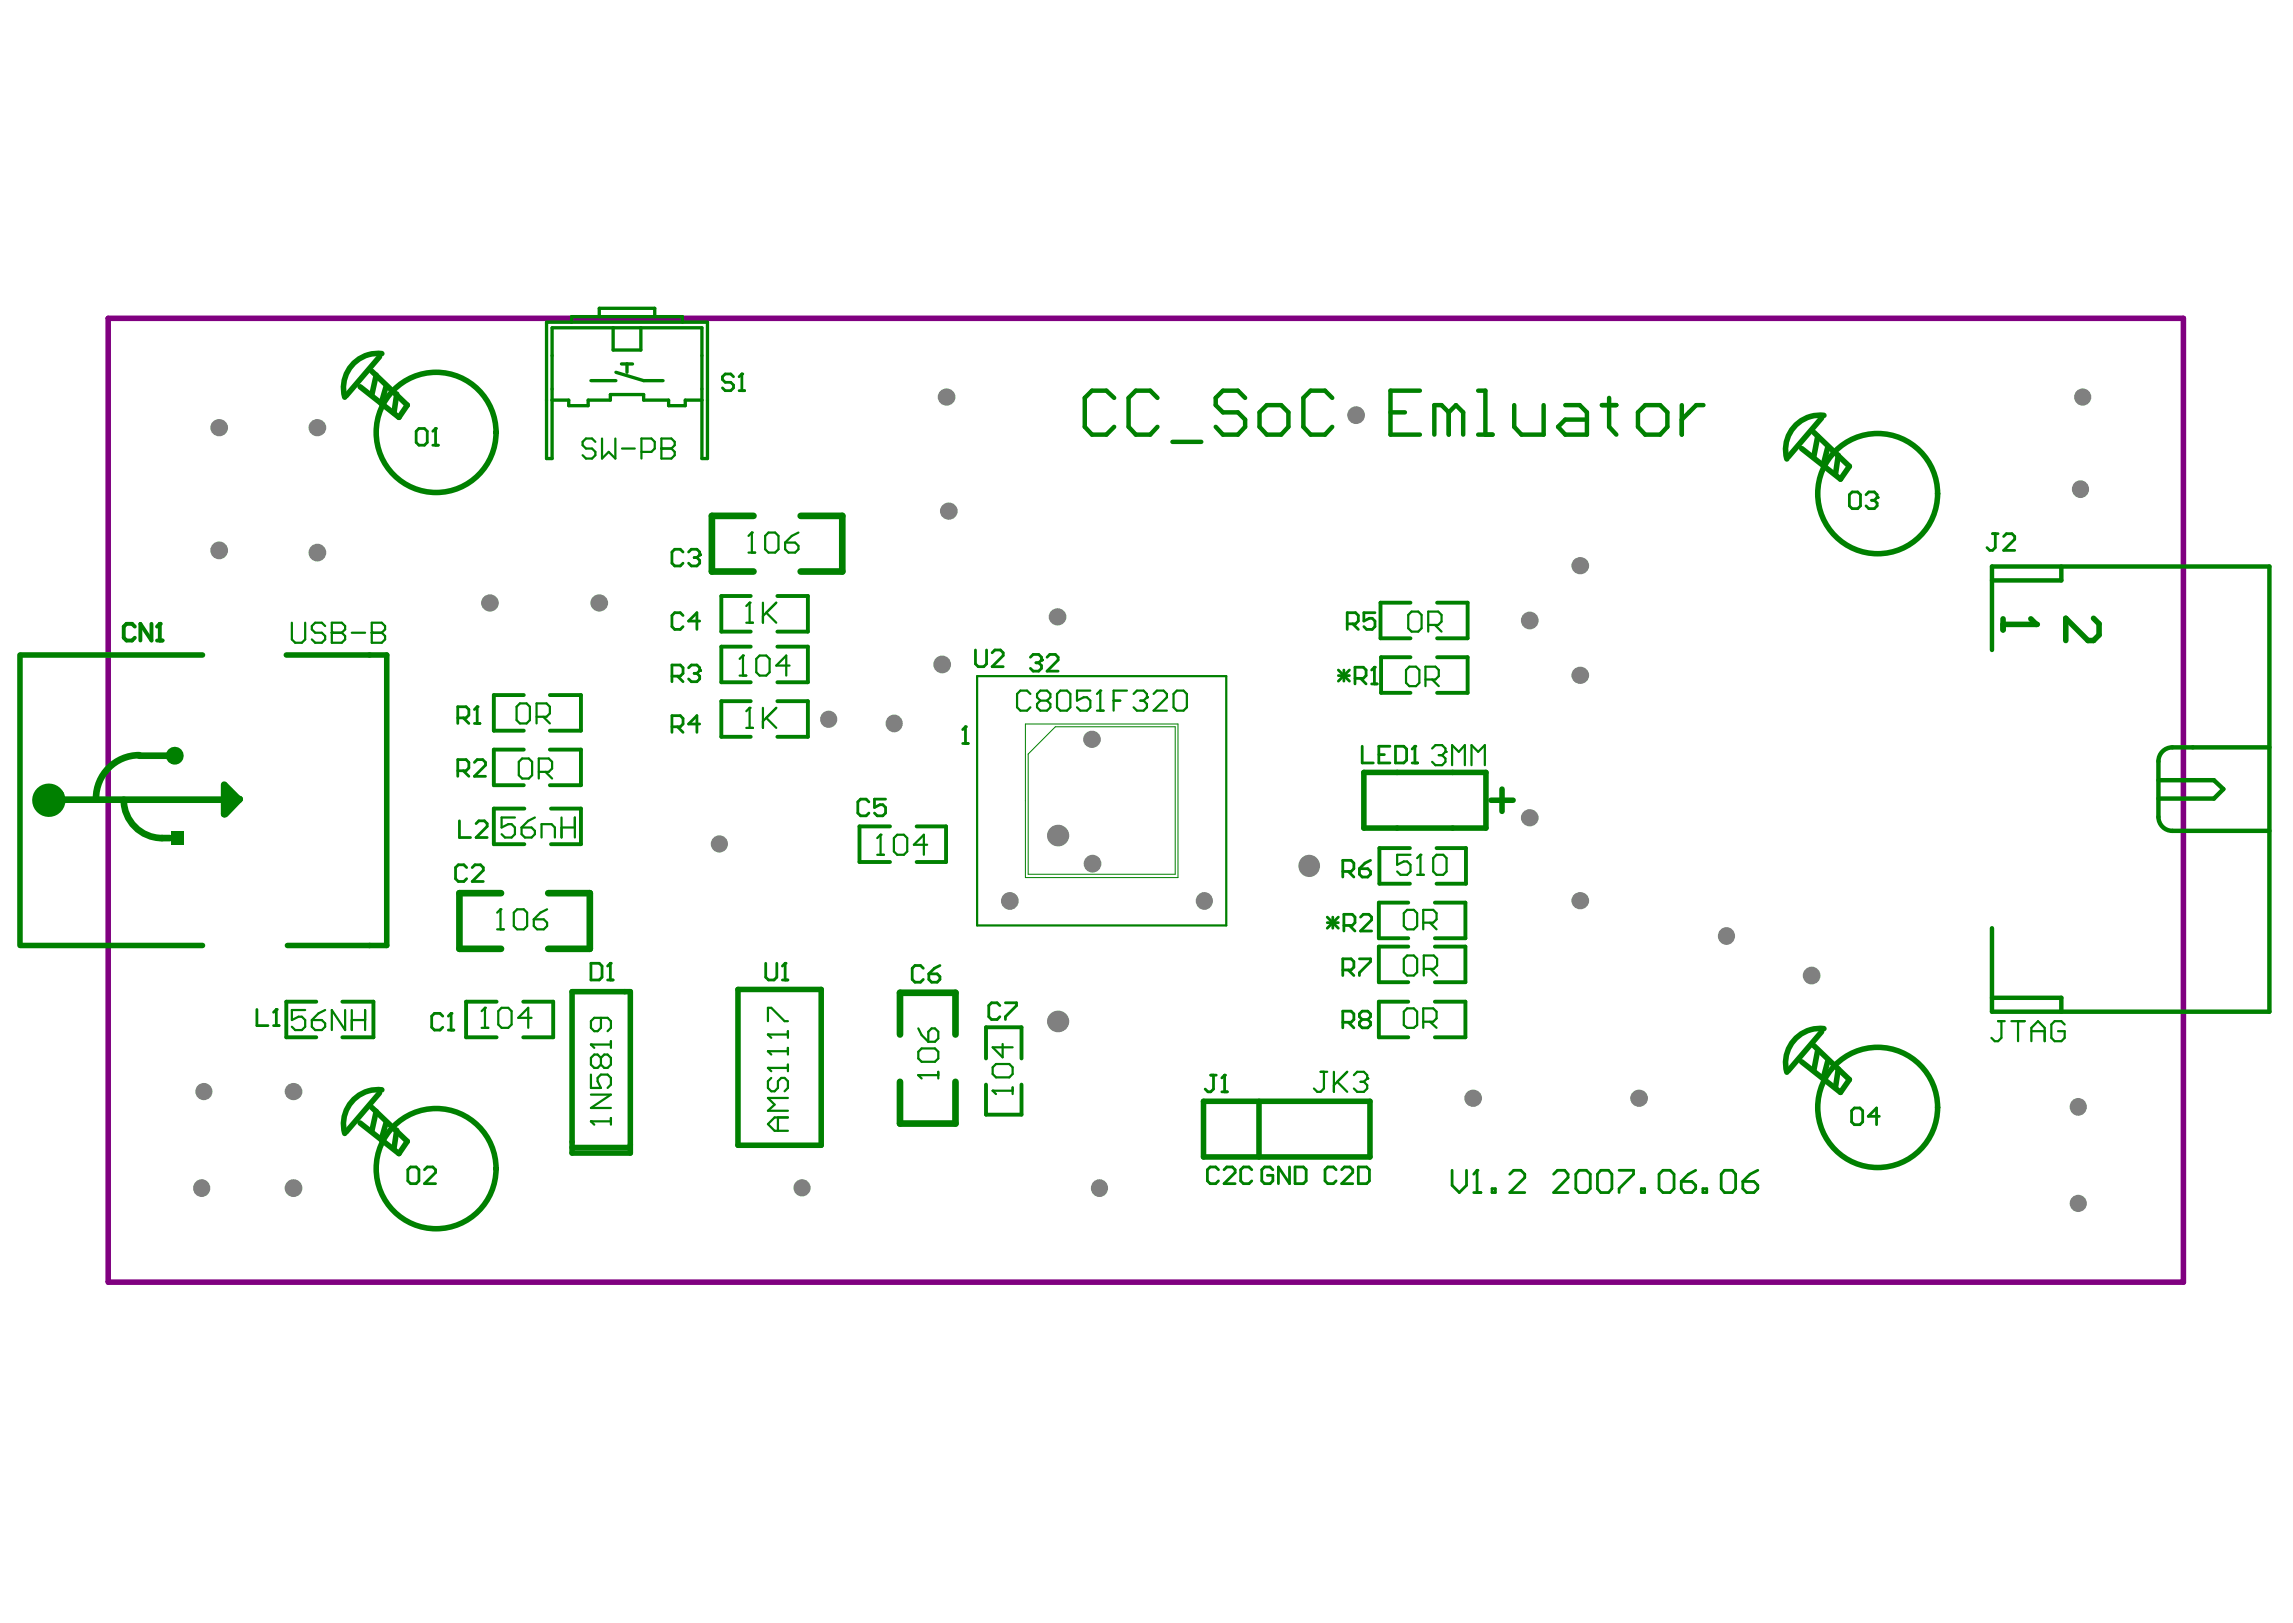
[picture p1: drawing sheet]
<svg xmlns="http://www.w3.org/2000/svg" width="840mm" height="594mm" viewBox="0 0 840 594" stroke-linecap="round" stroke-linejoin="round" font-family="sans-serif">
<g fill="#808080">
<circle cx="399.9" cy="270.6" r="3.2"/>
<circle cx="440.9" cy="329.8" r="3.2"/>
<circle cx="402.5" cy="434.9" r="3.2"/>
<circle cx="293.7" cy="434.8" r="3.2"/>
<circle cx="663.4" cy="357.1" r="3.3"/>
<circle cx="496.5" cy="152" r="3.3"/>
<circle cx="479.3" cy="317" r="4"/>
<circle cx="632.1" cy="342.6" r="3.2"/>
<circle cx="578.7" cy="207" r="3.2"/>
<circle cx="387.3" cy="225.8" r="3.2"/>
<circle cx="400" cy="316.1" r="3.3"/>
<circle cx="387.5" cy="305.8" r="4"/>
<circle cx="387.5" cy="373.9" r="4"/>
<circle cx="578.7" cy="329.7" r="3.2"/>
<circle cx="578.7" cy="247.2" r="3.2"/>
<circle cx="560.2" cy="299.3" r="3.2"/>
<circle cx="560.1" cy="227.1" r="3.3"/>
<circle cx="345" cy="243.2" r="3.3"/>
<circle cx="303.4" cy="263.3" r="3.2"/>
<circle cx="369.8" cy="329.8" r="3.3"/>
<circle cx="219.5" cy="220.7" r="3.2"/>
<circle cx="263.4" cy="308.9" r="3.2"/>
<circle cx="116.2" cy="202.3" r="3.3"/>
<circle cx="80.3" cy="156.5" r="3.2"/>
<circle cx="80.2" cy="201.5" r="3.3"/>
<circle cx="74.7" cy="399.6" r="3.2"/>
<circle cx="73.8" cy="434.9" r="3.2"/>
<circle cx="107.5" cy="399.5" r="3.2"/>
<circle cx="346.7" cy="145.3" r="3.2"/>
<circle cx="762.6" cy="145.3" r="3.2"/>
<circle cx="347.5" cy="187.1" r="3.2"/>
<circle cx="116.3" cy="156.5" r="3.2"/>
<circle cx="107.5" cy="434.9" r="3.3"/>
<circle cx="179.4" cy="220.7" r="3.2"/>
<circle cx="760.9" cy="405.2" r="3.2"/>
<circle cx="761" cy="440.5" r="3.2"/>
<circle cx="539.5" cy="402" r="3.2"/>
<circle cx="600.2" cy="402" r="3.2"/>
<circle cx="761.7" cy="179.1" r="3.2"/>
<circle cx="327.4" cy="264.8" r="3.2"/>
</g>
<path d="M39.6 116.5h759.9v352.8h-759.9z" fill="none" stroke="#800080" stroke-width="2"/>
<path d="M275.9 188.8h-15.2v20.4h15.2M293.2 188.8h15.2v20.4h-15.2M51 276.6h12M82.1 287.2v10.8l2-2v-6.5M82.3 287.4l5.3 5.3h-67.7M85.5 292.5h2.3l-5.3 5.5M59.3 306.8h2.9M183.5 326.9h-15.3v20.4h15.3M200.7 326.9h15.3v20.4h-15.3M329.5 378.7v-15.3h20.4v15.3M329.5 396v15.3h20.4v-15.3" fill="none" stroke="#008000" stroke-width="2.4"/>
<g fill="none" stroke="#008000" stroke-width="1.4">
<path d="M274.9 218.2h-10.8v13h10.8M284.6 218.2h11.2v13h-11.2M274.9 236.7h-10.8v13h10.8M284.6 236.7h11.2v13h-11.2M516.5 220.6h-11v13h11M526.2 220.6h11.2v13h-11.2M191.8 254.4h-11v13.1h11M201.3 254.4h11.4v13.1h-11.4M274.9 256.7h-10.8v13h10.8M284.6 256.7h11.2v13h-11.2M516.5 240.6h-10.8v13h10.8M526.2 240.6h11.2v13h-11.2"/>
<path d="M191.8 274.4h-11v13h11M201.3 274.4h11.4v13h-11.4M192 296h-11.2v13h11.2M201.7 296h11v13h-11M325.9 302.5h-11.2v13h11.2M335.6 302.5h10.8v13h-10.8M516.3 310.4h-11.2v13.1h11.2M526 310.4h10.8v13.1h-10.8M515.7 330.4h-10.8v13h10.8M525.4 330.4h11.2v13h-11.2M515.7 346.5h-10.8v13h10.8M525.4 346.5h11.2v13h-11.2"/>
<path d="M115.8 366.7h-11v13h11M125.4 366.7h11.3v13h-11.3M181.8 366.7h-11.1v13h11.1M191.6 366.7h11v13h-11M515.7 366.7h-10.8v13h10.8M525.4 366.7h11.2v13h-11.2M361 397v11h13v-11M361 387.4v-11.4h13v11.4"/>
</g>
<g fill="none" stroke="#008000" stroke-width="2">
<path d="M136.1 135.9l13 12.4-3 4.5-14.2-11.2M137.8 137.3l-1.7 7.3M139 130.6l-12.2 14.2M141.4 141.4l-1.8 6.3M145.3 144.2l-1 6.9M664.2 158.3l13 12.4-3.3 4.7-14.2-11.2M665.6 159.7l-1.4 7.3M667 153l-12.2 14.2M669.2 163.8l-1.6 6.3M673.1 166.6l-1 7M7.3 239.8v106.3M7.7 239.8h66.5"/>
<path d="M104.8 239.8h36.8v106.3h-36.4M499.4 282.7h44.7v20.4h-44.7zM7.7 346.1h66.5M209.5 363h21.3v59.1h-21.3zM270.2 362.2h30.5v57h-30.5zM667 377.7l-12.2 14.2M664.2 382.7l13 12.5-3.3 4.7-14.2-11.2M665.6 384.4l-1.4 7.3M669.2 388.5l-1.6 6.1M673.1 391.3l-1 6.7M136.1 405.4l13 12.4-3 4.5-14.2-11.2M137.8 406.8l-1.7 7.3"/>
<path d="M139 400.1l-12.2 14.2M141.4 410.9l-1.8 6.3M145.3 413.7l-1 6.7M440.7 403.1h60.9v20.4h-60.9zM461 403.1v20.4M209.5 420h21.3"/>
</g>
<path d="M754.8 207.4v5.1h-25.4M729.4 237.9v-30.5h101.6v162.9h-101.6v-30.5M790.3 278.7v20.3M795.4 273.6h35.6M790.3 285.6h20.4l3.4 3.2-3.4 3.5h-20.4M795.4 304.1h35.6M729.4 365.2h25.4v5.1" fill="none" stroke="#008000" stroke-width="1.6"/>
<path d="M375.5 265h55.8v56.2h-55.8zM386.4 266h43.9v54h-53.8v-44z" fill="none" stroke="#008000" stroke-width=".37"/>
<path d="M357.8 247.5h91.2v91.2h-91.2z" fill="none" stroke="#008000" stroke-width=".81"/>
<path d="M200.1 117.9h58.9v49.9h-2v-47.8h-54.8v47.8h-2.1zM209.3 117.9v-2h40.6v2M219.4 115.9v-3h20.3v3M224.5 120v8.1h10.2v-8.1M216.4 139.3h9.1M225.5 136.3l10.2 3h7.1M227.6 133.2h4M229.6 133.2v3.1M202.2 146.5h6.1v2h7.1v-2h8.1v-2.1h12.2v2.1h9.1v2h6.1v-2h6.1" fill="none" stroke="#008000" stroke-width="1.2"/>
<g fill="#008000">
<path d="M14 290.5h7.5v5.5h-7.5z" fill-rule="evenodd"/>
<path d="M62.6 304.1h4.4v5.1h-4.4z" fill-rule="evenodd"/>
<path d="M63.4 275.8h1.6v1.6h-1.6z" fill-rule="evenodd"/>
</g>
<path d="M318.2 293.5l-1-1h-2.1l-1 1v4.1l1 1h2.1l1-1M324.3 292.5h-4.1v3.1l2-1.1h1l1.1 1.1v2l-1.1 1h-2l-1-1" fill="none" stroke="#008000" stroke-width="1"/>
<path d="M275.3 194.9v7.4M274.1 202.3h2.4" fill="none" stroke="#008000" stroke-width=".81"/>
<circle cx="275.3" cy="194.9" r=".41" fill="#008000"/>
<path d="M275.3 194.9l-1.2 1.3M281.4 194.9h2.4l1.3 1.3v4.9l-1.3 1.2h-2.4l-1.2-1.2v-4.9zM287.5 198.6h3.6l1.3 1.2v1.3l-1.3 1.2h-2.4l-1.2-1.2zM292.4 194.9l-2.5 1.3-2.4 2.4M111.7 369.7h-4.8v3.7l2.4-1.2h1.2l1.2 1.2v2.4l-1.2 1.2h-2.4l-1.2-1.2M114.2 373.4h3.6l1.3 1.2v1.2l-1.3 1.2h-2.4l-1.2-1.2zM119.1 369.7l-2.5 1.2-2.4 2.5M126.4 369.7v7.3l-4.9-7.3v7.3M128.8 373.4h4.9M128.8 369.7v7.3M133.7 369.7v7.3" fill="none" stroke="#008000" stroke-width=".81"/>
<path d="M729.6 195.3h2M730.6 195.3v5.1l-1 1.1h-1l-1-1.1M733.7 196.4l1-1.1h2l1 1.1v1l-4 4.1h4M94.1 369.5v5.9h4M100.2 375.4h2M101.2 369.5v5.9" fill="none" stroke="#008000" stroke-width="1"/>
<circle cx="101.2" cy="369.5" r=".51" fill="#008000"/>
<path d="M101.2 369.5l-1 1M162.1 372l-1-1.1h-2l-1 1.1v4l1 1h2l1-1M164.2 377h2M165.2 370.9v6.1M150.3 427.2h2.1l1 1v4l-1 1.1h-2.1l-1-1.1v-4zM155.4 428.2l1-1h2.1l1 1v1l-4.1 4.1h4.1" fill="none" stroke="#008000" stroke-width="1"/>
<circle cx="165.2" cy="370.9" r=".51" fill="#008000"/>
<path d="M165.2 370.9l-1 1.1" fill="none" stroke="#008000" stroke-width="1"/>
<path d="M176.4 376.2h2.4M177.6 368.9v7.3" fill="none" stroke="#008000" stroke-width=".81"/>
<circle cx="177.6" cy="368.9" r=".41" fill="#008000"/>
<path d="M177.6 368.9l-1.2 1.2M183.7 368.9h2.4l1.2 1.2v4.9l-1.2 1.2h-2.4l-1.3-1.2v-4.9zM194.6 372.6h-4.8l3.6-3.7v7.3" fill="none" stroke="#008000" stroke-width=".81"/>
<path d="M49.4 229.4l-1-1.1h-2.1l-1 1.1v4l1 1.1h2.1l1-1.1M55.5 228.3v6.2l-4.1-6.2v6.2M57.5 234.5h2M58.5 228.3v6.2" fill="none" stroke="#008000" stroke-width="1.4"/>
<circle cx="58.5" cy="228.3" r=".71" fill="#008000"/>
<path d="M58.5 228.3l-1 1.1" fill="none" stroke="#008000" stroke-width="1.4"/>
<path d="M174.7 258.7v6.1M167.6 262.8h3.1l1-1v-2.1l-1-1h-3.1v6.1M169.6 262.8l2.1 2M173.7 264.8h2M168.2 300.5v6.1h4.1M170.9 317.6l-1-1.1h-2.1l-1 1.1v4l1 1.1h2.1l1-1.1M172.9 317.6l1-1.1h2l1.1 1.1v1l-4.1 4.1h4.1M174.3 301.5l1-1h2.1l1 1v1l-4.1 4.1h4.1" fill="none" stroke="#008000" stroke-width="1"/>
<circle cx="174.7" cy="258.7" r=".51" fill="#008000"/>
<path d="M174.7 258.7l-1 1" fill="none" stroke="#008000" stroke-width="1"/>
<path d="M106.9 227.9v6.1l1.2 1.3h2.4l1.2-1.3v-6.1M119.1 229.2l-1.3-1.3h-2.4l-1.2 1.3v1.2l1.2 1.2h2.4l1.3 1.2v1.2l-1.3 1.3h-2.4l-1.2-1.3M121.5 227.9v7.4h3.7l1.2-1.3v-1.2l-1.2-1.2h-3.7" fill="none" stroke="#008000" stroke-width=".81"/>
<circle cx="121.5" cy="231.6" r=".41" fill="#008000"/>
<path d="M121.5 227.9h3.7l1.2 1.3v1.2l-1.2 1.2h-3.7M128.8 231.6h4.9M136.1 227.9v7.4h3.7l1.2-1.3v-1.2l-1.2-1.2h-3.7" fill="none" stroke="#008000" stroke-width=".81"/>
<circle cx="136.1" cy="231.6" r=".41" fill="#008000"/>
<path d="M136.1 227.9h3.7l1.2 1.3v1.2l-1.2 1.2h-3.7M183.3 332.8v7.4M182 340.2h2.5" fill="none" stroke="#008000" stroke-width=".81"/>
<path d="M173.7 279.1l1-1.1h2.1l1 1.1v1l-4.1 4.1h4.1M167.6 282.1h3.1l1-1v-2l-1-1.1h-3.1v6.2M169.6 282.1l2.1 2.1" fill="none" stroke="#008000" stroke-width="1"/>
<circle cx="183.3" cy="332.8" r=".41" fill="#008000"/>
<g fill="none" stroke="#008000" stroke-width=".81">
<path d="M191.2 277.6h2.4l1.2 1.3v4.9l-1.2 1.2h-2.4l-1.2-1.2v-4.9zM188.5 299.2h-4.8v3.7l2.4-1.2h1.2l1.2 1.2v2.4l-1.2 1.3h-2.4l-1.2-1.3M195.9 299.2l-2.5 1.3-2.4 2.4M197.3 282.5h3.6l1.3-1.2v-2.4l-1.3-1.3h-3.6v7.4M199.7 282.5l2.5 2.5M205.6 299.2v7.4M210.5 299.2v7.4M191 302.9h3.6l1.3 1.2v1.2l-1.3 1.3h-2.4l-1.2-1.3zM198.3 306.6v-4.9h3.7l1.2 1.2v3.7M205.6 302.9h4.9M183.3 332.8l-1.3 1.3M189.4 332.8h2.4l1.2 1.3v4.9l-1.2 1.2h-2.4l-1.3-1.2v-4.9z"/>
<path d="M195.5 336.5h3.6l1.2 1.2v1.3l-1.2 1.2h-2.4l-1.2-1.2zM200.3 332.8l-2.4 1.3-2.4 2.4M216.4 410.5h7.3M223.7 409.2v2.5"/>
</g>
<circle cx="216.4" cy="410.5" r=".41" fill="#008000"/>
<path d="M216.4 393.3v4.9h3.6l-1.2-2.4v-1.2l1.2-1.3h2.5l1.2 1.3v2.4l-1.2 1.2M216.4 382.3h7.3M220 387.2l-1.2-1.2h-1.2l-1.2 1.2v2.5l1.2 1.2h1.2l1.2-1.2M220 387.2l1.3-1.2h1.2l1.2 1.2v2.5l-1.2 1.2h-1.2l-1.3-1.2M220 387.2v2.5M223.7 381.1v2.5M216.4 410.5l1.2 1.2M216.4 400.7h7.3l-7.3 4.9h7.3" fill="none" stroke="#008000" stroke-width=".81"/>
<circle cx="216.4" cy="382.3" r=".41" fill="#008000"/>
<path d="M220 372.6v3.6l-1.2 1.3h-1.2l-1.2-1.3v-2.4l1.2-1.2h4.9l1.2 1.2v2.4l-1.2 1.3M216.4 382.3l1.2 1.3M281.2 390.9h7.3M282.4 394.6l-1.2 1.2v2.4l1.2 1.3h1.2l1.2-1.3v-2.4l1.3-1.2h1.2l1.2 1.2v2.4l-1.2 1.3M288.5 389.7v2.4M284.8 409v4.9M288.5 409h-4.9l-2.4 2.5 2.4 2.4h4.9M288.5 401.9h-7.3l2.4 2.4-2.4 2.3h7.3" fill="none" stroke="#008000" stroke-width=".81"/>
<circle cx="281.2" cy="390.9" r=".41" fill="#008000"/>
<path d="M281.2 390.9l1.2 1.2M281.2 384.8h7.3M288.5 383.6v2.4" fill="none" stroke="#008000" stroke-width=".81"/>
<circle cx="281.2" cy="384.8" r=".41" fill="#008000"/>
<path d="M281.2 378.7h7.3M288.5 377.5v2.4M281.2 384.8l1.2 1.2" fill="none" stroke="#008000" stroke-width=".81"/>
<circle cx="281.2" cy="378.7" r=".41" fill="#008000"/>
<path d="M281.2 378.7l1.2 1.2M281.2 373.8v-4.9h1.2l4.9 4.9h1.2" fill="none" stroke="#008000" stroke-width=".81"/>
<path d="M216.4 352.6h3l1 1v4.1l-1 1h-3zM222.5 358.7h2M223.5 352.6v6.1" fill="none" stroke="#008000" stroke-width="1"/>
<circle cx="223.5" cy="352.6" r=".51" fill="#008000"/>
<path d="M223.5 352.6l-1 1M280.4 352.6v5.1l1 1h2l1-1v-5.1M286.5 358.7h2M287.5 352.6v6.1" fill="none" stroke="#008000" stroke-width="1"/>
<circle cx="287.5" cy="352.6" r=".51" fill="#008000"/>
<path d="M246 247.5h3.1l1-1v-2.1l-1-1h-3.1v6.1M248.1 247.5l2 2M252.1 244.4l1.1-1h2l1 1v1.1M246 266h3.1l1-1v-2l-1-1h-3.1v6.1M248.1 266l2 2.1M256.2 265h-4.1l3.1-3v6.1M287.5 352.6l-1 1" fill="none" stroke="#008000" stroke-width="1"/>
<path d="M190.4 257.5h2.4l1.2 1.2v4.9l-1.2 1.2h-2.4l-1.2-1.2v-4.9zM196.5 262.4h3.6l1.2-1.3v-2.4l-1.2-1.2h-3.6v7.3M198.9 262.4l2.4 2.4" fill="none" stroke="#008000" stroke-width=".81"/>
<circle cx="256.2" cy="245.5" r=".51" fill="#008000"/>
<path d="M250.1 202.1l-1-1h-2l-1.1 1v4l1.1 1.1h2l1-1.1M252.1 202.1l1.1-1h2l1 1v1M254.2 246.5h1M255.2 246.5l1 1v1l-1 1h-2l-1.1-1M256.2 245.5l-1 1" fill="none" stroke="#008000" stroke-width="1"/>
<circle cx="256.2" cy="203.1" r=".51" fill="#008000"/>
<path d="M254.2 204.1h1M255.2 204.1l1 1v1l-1 1.1h-2l-1.1-1.1M256.2 203.1l-1 1M250.1 225.3l-1-1h-2l-1.1 1v4.1l1.1 1h2l1-1M256.2 227.3h-4.1l3.1-3v6.1" fill="none" stroke="#008000" stroke-width="1"/>
<path d="M274.5 259.1v7.3M273.3 266.4h2.4" fill="none" stroke="#008000" stroke-width=".81"/>
<circle cx="274.5" cy="259.1" r=".41" fill="#008000"/>
<path d="M272 240v7.3M270.8 247.3h2.5M274.5 259.1l-1.2 1.2M279.4 259.1v7.3M284.2 259.1l-4.8 4.9M280.6 262.8l3.6 3.6" fill="none" stroke="#008000" stroke-width=".81"/>
<circle cx="272" cy="240" r=".41" fill="#008000"/>
<path d="M272 240l-1.2 1.2M273.3 227.9h2.4M274.5 220.6v7.3M278.1 240h2.5l1.2 1.2v4.9l-1.2 1.2h-2.5l-1.2-1.2v-4.9zM289.1 243.6h-4.9l3.7-3.6v7.3" fill="none" stroke="#008000" stroke-width=".81"/>
<circle cx="274.5" cy="220.6" r=".41" fill="#008000"/>
<path d="M274.5 220.6l-1.2 1.2M279.4 220.6v7.3M280.6 224.3l3.6 3.6M284.2 220.6l-4.8 4.9M731.6 373.8h2.5M732.8 373.8v6.1l-1.2 1.2h-1.2l-1.2-1.2M736.5 373.8h4.9M738.9 373.8v7.3M743.8 377.5h4.9M756 375l-1.2-1.2h-2.5l-1.2 1.2v4.9l1.2 1.2h2.5l1.2-1.2v-2.4h-2.4M743.8 381.1v-4.9l2.5-2.4 2.4 2.4v4.9" fill="none" stroke="#008000" stroke-width=".81"/>
<path d="M679 405.6h2l1 1v4.1l-1 1h-2l-1-1v-4.1zM688.1 408.6h-4l3-3v6.1" fill="none" stroke="#008000" stroke-width="1"/>
<path d="M733.5 226.5v4.1M733.5 228.5h12.1" fill="none" stroke="#008000" stroke-width="2"/>
<circle cx="745.6" cy="228.5" r="1.02" fill="#008000"/>
<path d="M743.6 226.5l2 2M766.6 226.3l2 2v4.1l-2 2.1h-2.1l-8.1-8.2v8.2" fill="none" stroke="#008000" stroke-width="2"/>
<path d="M363.5 399.2h7.3M370.8 398v2.5" fill="none" stroke="#008000" stroke-width=".81"/>
<circle cx="363.5" cy="399.2" r=".41" fill="#008000"/>
<path d="M336.2 393.5h7.4M343.6 392.3v2.5M363.5 399.2l1.2 1.3M364.7 389.5h4.9l1.2 1.2v2.4l-1.2 1.3h-4.9l-1.2-1.3v-2.4zM367.1 382.1v4.9l-3.6-3.6h7.3" fill="none" stroke="#008000" stroke-width=".81"/>
<path d="M338.1 354.4l-1-1h-2.1l-1 1v4.1l1 1h2.1l1-1M340.1 356.5h3.1l1 1v1l-1 1h-2.1l-1-1zM344.2 353.4l-2.1 1-2 2.1" fill="none" stroke="#008000" stroke-width="1"/>
<circle cx="336.2" cy="393.5" r=".41" fill="#008000"/>
<path d="M336.2 376.4l1.3 2.5 2.4 2.4M341.1 376.4h1.2l1.3 1.3v2.4l-1.3 1.2h-2.4v-3.6zM336.2 393.5l1.3 1.3M337.5 383.8h4.8l1.3 1.2v2.4l-1.3 1.3h-4.8l-1.3-1.3v-2.4z" fill="none" stroke="#008000" stroke-width=".81"/>
<g fill="none" stroke="#008000" stroke-width="1">
<path d="M366.1 368.1l-1-1h-2l-1 1v4.1l1 1h2l1-1M368.1 367.1h4.1v1l-4.1 4.1v1M443.3 393.5h2.1M444.3 393.5v5.1l-1 1.1h-1l-1-1.1M447.4 399.7h2M448.4 393.5v6.2M446.2 428.2l-1.1-1h-2l-1 1v4l1 1.1h2l1.1-1.1M448.2 428.2l1-1h2l1.1 1v1l-4.1 4.1h4.1M458.4 428.2l-1.1-1h-2l-1 1v4l1 1.1h2l1.1-1.1M466.1 428.2l-1-1h-2.1l-1 1v4l1 1.1h2.1l1-1.1v-2h-2.1M472.2 427.2v6.1l-4.1-6.1v6.1M474.2 427.2h3.1l1 1v4l-1 1.1h-3.1z"/>
<path d="M489.2 428.2l-1-1h-2l-1 1v4l1 1.1h2l1-1.1M491.3 428.2l1-1h2l1 1v1l-4 4.1h4M497.4 427.2h3l1 1v4l-1 1.1h-3z"/>
</g>
<circle cx="448.4" cy="393.5" r=".51" fill="#008000"/>
<path d="M448.4 393.5l-1 1.1" fill="none" stroke="#008000" stroke-width="1"/>
<path d="M483.5 392.3h2.5M484.8 392.3v6.1l-1.3 1.3h-1.2l-1.2-1.3M488.4 392.3v7.4M489.6 396l3.7 3.7M493.3 392.3l-4.9 4.9M495.7 393.5l1.3-1.2h2.4l1.2 1.2v1.3" fill="none" stroke="#008000" stroke-width=".81"/>
<circle cx="500.6" cy="394.8" r=".41" fill="#008000"/>
<path d="M321.2 312.9h2.5M322.4 305.5v7.4M498.2 396h1.2M499.4 396l1.2 1.2v1.2l-1.2 1.3h-2.4l-1.3-1.3M500.6 394.8l-1.2 1.2" fill="none" stroke="#008000" stroke-width=".81"/>
<path d="M491.7 355h3l1-1v-2l-1-1h-3v6.1M493.7 355l2 2.1M497.8 351h4v1l-4 4.1v1M491.7 374.2h3l1-1v-2.1l-1-1h-3v6.1M493.7 374.2l2 2M498.8 373.2l-1-1v-1.1l1-1h2l1 1v1.1l-1 1M498.8 373.2l-1 1v1l1 1h2l1-1v-1l-1-1M498.8 373.2h2" fill="none" stroke="#008000" stroke-width="1"/>
<circle cx="322.4" cy="305.5" r=".41" fill="#008000"/>
<path d="M322.4 305.5l-1.2 1.3M328.5 305.5h2.5l1.2 1.3v4.9l-1.2 1.2h-2.5l-1.2-1.2v-4.9zM339.5 309.2h-4.9l3.7-3.7v7.4" fill="none" stroke="#008000" stroke-width=".81"/>
<path d="M352.5 272.1h2M353.5 266v6.1" fill="none" stroke="#008000" stroke-width="1"/>
<circle cx="353.5" cy="266" r=".51" fill="#008000"/>
<path d="M357.2 237.9v5.1l1 1h2l1-1v-5.1M363.3 238.9l1-1h2l1 1v1.1l-4 4h4M377.3 240.6l1-1.1h2l1.1 1.1v1M353.5 266l-1 1" fill="none" stroke="#008000" stroke-width="1"/>
<circle cx="381.4" cy="241.6" r=".51" fill="#008000"/>
<g fill="none" stroke="#008000" stroke-width="1">
<path d="M379.3 242.6h1M380.3 242.6l1.1 1v1l-1.1 1.1h-2l-1-1.1M381.4 241.6l-1.1 1M383.4 240.6l1-1.1h2l1 1.1v1l-4 4.1h4M498.8 273.2v6.1h4.1M504.9 276.2h2M508.9 273.2h-4v6.1h4M511 273.2h3l1 1v4.1l-1 1h-3zM517.1 279.3h2M518.1 273.2v6.1M491.7 319h3l1-1v-2.1l-1-1h-3v6.1M493.7 319l2 2"/>
<path d="M497.8 318h3l1 1v1l-1 1h-2l-1-1zM501.8 314.9l-2 1-2 2.1M486 335.7l4.1 4.1M486 337.7h4.1M488 335.7v4.1M490.1 335.7l-4.1 4.1M492.1 338.7h3l1-1v-2l-1-1h-3v6.1M494.1 338.7l2 2.1M498.2 335.7l1-1h2l1 1v1l-4 4.1h4"/>
</g>
<circle cx="518.1" cy="273.2" r=".51" fill="#008000"/>
<path d="M518.1 273.2l-1 1" fill="none" stroke="#008000" stroke-width="1"/>
<path d="M377.3 254l-1.2-1.2h-2.5l-1.2 1.2v4.9l1.2 1.2h2.5l1.2-1.2M380.9 256.5l-1.2-1.3v-1.2l1.2-1.2h2.5l1.2 1.2v1.2l-1.2 1.3M380.9 256.5l-1.2 1.2v1.2l1.2 1.2h2.5l1.2-1.2v-1.2l-1.2-1.2M380.9 256.5h2.5M388.3 252.8h2.4l1.2 1.2v4.9l-1.2 1.2h-2.4l-1.3-1.2v-4.9zM399.2 252.8h-4.8v3.7l2.4-1.3h1.2l1.2 1.3v2.4l-1.2 1.2h-2.4l-1.2-1.2M402.9 252.8v7.3M401.7 260.1h2.4" fill="none" stroke="#008000" stroke-width=".81"/>
<circle cx="402.9" cy="252.8" r=".41" fill="#008000"/>
<path d="M402.9 252.8l-1.2 1.2M407.8 256.5h2.4M412.6 252.8h-4.8v7.3M415.1 254l1.2-1.2h2.4l1.3 1.2v1.2" fill="none" stroke="#008000" stroke-width=".81"/>
<circle cx="420" cy="255.2" r=".41" fill="#008000"/>
<path d="M417.5 256.5h1.2M418.7 256.5l1.3 1.2v1.2l-1.3 1.2h-2.4l-1.2-1.2M420 255.2l-1.3 1.3M422.4 254l1.2-1.2h2.5l1.2 1.2v1.2l-4.9 4.9h4.9M430.9 252.8h2.5l1.2 1.2v4.9l-1.2 1.2h-2.5l-1.2-1.2v-4.9z" fill="none" stroke="#008000" stroke-width=".81"/>
<path d="M493.3 228.3h3l1.1-1v-2l-1.1-1h-3v6.1M495.3 228.3l2.1 2.1M503.5 224.3h-4.1v3l2-1h1l1.1 1v2.1l-1.1 1h-2l-1-1M490.1 245.3l4 4M490.1 247.3h4M492.1 245.3v4M494.1 245.3l-4 4M496.1 248.3h3.1l1-1v-2l-1-1.1h-3.1v6.1M498.2 248.3l2 2M502.2 250.3h2.1M503.3 244.2v6.1" fill="none" stroke="#008000" stroke-width="1"/>
<circle cx="503.3" cy="244.2" r=".51" fill="#008000"/>
<path d="M503.3 244.2l-1.1 1.1M531.7 428.4v5.5l2.6 2.6 2.7-2.6v-5.5M539.6 436.5h2.7M540.8 428.4v8.1" fill="none" stroke="#008000" stroke-width="1"/>
<path d="M515.2 333h2.5l1.2 1.3v4.7l-1.2 1.2h-2.5l-1.2-1.2v-4.7zM521.1 337.7h3.7l1.2-1.2v-2.2l-1.2-1.3h-3.7v7.2M523.6 337.7l2.4 2.5M515.2 349.7h2.5l1.2 1.3v4.9l-1.2 1.2h-2.5l-1.2-1.2v-4.9zM521.3 354.6h3.7l1.2-1.2v-2.4l-1.2-1.3h-3.7v7.4M523.8 354.6l2.4 2.5M515.2 369.1h2.5l1.2 1.2v4.9l-1.2 1h-2.5l-1.2-1v-4.9zM521.1 374h3.7l1.2-1.2v-2.5l-1.2-1.2h-3.7v7.1M523.6 374l2.4 2.2" fill="none" stroke="#008000" stroke-width=".81"/>
<circle cx="540.8" cy="428.4" r=".51" fill="#008000"/>
<g fill="none" stroke="#008000" stroke-width="1">
<path d="M540.8 428.4l-1.2 1.4M546.3 435.1h1.2v1.4h-1.2zM552.8 429.8l1.5-1.4h2.6l1.4 1.4v1.2l-5.5 5.5h5.5M568.9 429.8l1.4-1.4h2.6l1.3 1.4v1.2l-5.3 5.5h5.3M578.2 428.4h2.7l1.4 1.4v5.3l-1.4 1.4h-2.7l-1.2-1.4v-5.3zM586.2 428.4h2.8l1.2 1.4v5.3l-1.2 1.4h-2.8l-1.3-1.4v-5.3zM592.9 428.4h5.2v1.4l-5.2 5.3v1.4M601 435.1h1.2v1.4h-1.2zM608.9 428.4h2.6l1.5 1.4v5.3l-1.5 1.4h-2.6l-1.4-1.4v-5.3zM615.6 432.4h3.9l1.4 1.5v1.2l-1.4 1.4h-2.7l-1.2-1.4zM620.9 428.4l-2.6 1.4-2.7 2.6M623.5 435.1h1.5v1.4h-1.5z"/>
<path d="M631.5 428.4h2.8l1.2 1.4v5.3l-1.2 1.4h-2.8l-1.3-1.4v-5.3zM638.2 432.4h4l1.4 1.5v1.2l-1.4 1.4h-2.6l-1.4-1.4zM643.6 428.4l-2.8 1.4-2.6 2.6"/>
</g>
<path d="M516.5 312.9h-4.9v3.6l2.4-1.2h1.2l1.3 1.2v2.5l-1.3 1.2h-2.4l-1.2-1.2M520.1 312.9v7.3M518.9 320.2h2.4" fill="none" stroke="#008000" stroke-width=".81"/>
<circle cx="520.1" cy="312.9" r=".41" fill="#008000"/>
<path d="M516.9 223.9h2.4l1.2 1.2v4.9l-1.2 1.2h-2.4l-1.2-1.2v-4.9zM523 228.8h3.6l1.2-1.3v-2.4l-1.2-1.2h-3.6v7.3M525.4 228.8l2.4 2.4M516.1 244h2.4l1.2 1.3v4.6l-1.2 1.3h-2.4l-1.3-1.3v-4.6zM521.9 248.7h3.7l1.2-1.2v-2.2l-1.2-1.3h-3.7v7.2M524.4 248.7l2.4 2.5M524.4 274l1.2-1.2h2.4l1.3 1.2v1.2M520.1 312.9l-1.2 1.2M526 312.9h2.5l1.2 1.2v4.9l-1.2 1.2h-2.5l-1.2-1.2v-4.9z" fill="none" stroke="#008000" stroke-width=".81"/>
<path d="M545.9 292.9h8.1M550 288.8v8.2" fill="none" stroke="#008000" stroke-width="2"/>
<circle cx="529.3" cy="275.2" r=".41" fill="#008000"/>
<path d="M526.8 276.4h1.2M528 276.4l1.3 1.2v1.3l-1.3 1.2h-2.4l-1.2-1.2M529.3 275.2l-1.3 1.2M531.7 280.1v-7.3l2.4 2.4 2.3-2.4v7.3M538.8 280.1v-7.3l2.4 2.4 2.5-2.4v7.3" fill="none" stroke="#008000" stroke-width=".81"/>
<g fill="none" stroke="#008000" stroke-width="1.6">
<path d="M408 145.6l-2.9-2.6h-5.3l-2.6 2.6v10.6l2.6 2.9h5.3l2.9-2.9M423.8 145.6l-2.6-2.6h-5.3l-2.6 2.6v10.6l2.6 2.9h5.3l2.6-2.9M455.9 145.6l-2.6-2.6h-5.5l-2.7 2.6v2.7l2.7 2.6h5.5l2.6 2.7v2.6l-2.6 2.9h-5.5l-2.7-2.9M463.8 148.3h5.3l2.7 2.6v5.3l-2.7 2.9h-5.3l-2.6-2.9v-5.3zM487.8 145.6l-2.6-2.6h-5.3l-2.6 2.6v10.6l2.6 2.9h5.3l2.6-2.9M509.1 150.9h5.3M519.9 143h-10.8v16.1h10.8M530.5 150.9l-2.7-2.6h-2.6v10.8M530.5 150.9v8.2M530.5 150.9l2.6-2.6 2.7 2.6v8.2M541.2 143h2.7v16.1M541.2 159.1h5.3"/>
<path d="M554.5 148.3v7.9l2.6 2.9h8.1v-10.8M573.1 148.3h5.3l2.7 2.6v8.2h-8l-2.6-2.9 2.6-2.6h8M586.6 148.3h5.2M589.2 145.6v10.6l2.6 2.9M602.4 148.3h5.5l2.6 2.6v5.3l-2.6 2.9h-5.5l-2.6-2.9v-5.3zM615.8 148.3v10.8M623.7 148.3h-2.6l-5.3 5.3M429.3 161.7h10.6"/>
</g>
<path d="M678.2 180.1h2l1 1v4.1l-1 1h-2l-1-1v-4.1zM683.3 181.1l1-1h2l1 1v1" fill="none" stroke="#008000" stroke-width="1"/>
<circle cx="687.3" cy="182.1" r=".51" fill="#008000"/>
<path d="M153.4 156.8h2l1 1.1v4l-1 1.1h-2l-1-1.1v-4zM159.5 156.8v6.2M158.5 163h2M685.3 183.1h1M686.3 183.1l1 1v1.1l-1 1h-2l-1-1M687.3 182.1l-1 1" fill="none" stroke="#008000" stroke-width="1"/>
<circle cx="159.5" cy="156.8" r=".51" fill="#008000"/>
<path d="M159.5 156.8l-1 1.1" fill="none" stroke="#008000" stroke-width="1"/>
<path d="M218 161.7l-1.2-1.2h-2.3l-1.2 1.2v1.3l1.2 1.2h2.3l1.2 1.2v1.2l-1.2 1.2h-2.3l-1.2-1.2M220.4 160.5v7.3l2.5-2.4 2.4 2.4v-7.3M227.8 164.2h4.6M234.9 165.4h3.6l1.2-1.2v-2.5l-1.2-1.2h-3.6v7.3M242.2 160.5v7.3h3.6l1.3-1.2v-1.2l-1.3-1.2h-3.6" fill="none" stroke="#008000" stroke-width=".81"/>
<circle cx="242.2" cy="164.2" r=".41" fill="#008000"/>
<path d="M242.2 160.5h3.6l1.3 1.2v1.3l-1.3 1.2h-3.6" fill="none" stroke="#008000" stroke-width=".81"/>
<path d="M268.6 137.9l-1-1h-2.1l-1 1v1l1 1h2.1l1 1.1v1l-1 1h-2.1l-1-1M271.6 136.9v6.1M270.6 143h2.1" fill="none" stroke="#008000" stroke-width="1"/>
<circle cx="271.6" cy="136.9" r=".51" fill="#008000"/>
<path d="M271.6 136.9l-1 1" fill="none" stroke="#008000" stroke-width="1"/>
<g fill="none" stroke="#008000" stroke-width="2">
<path d="M139.8 129.4a12.6 12.6 0 0 0-13.6 16M667.9 152a12.6 12.6 0 0 0-13.6 16M667.9 376.5a12.6 12.6 0 0 0-13.6 16M139.8 398.9a12.6 12.6 0 0 0-13.6 16"/>
<circle cx="159.7" cy="158.3" r="22"/>
<circle cx="687.5" cy="180.7" r="22"/>
<circle cx="687.5" cy="405.4" r="22"/>
<circle cx="159.7" cy="427.8" r="22"/>
</g>
<path d="M51 276.4a15.9 15.9 0 0 0-15.9 15.9M62.8 278.3a2.04 2.04 0 0 1 .2-3.4 2.04 2.04 0 0 1 3 1.5 2.04 2.04 0 0 1-2.6 2.2M19.9 293.6a1.63 1.63 0 0 0-.1-2.6 1.63 1.63 0 0 0-2.5 .9 1.63 1.63 0 0 0 1.8 2M20.5 289.4a3.9 3.9 0 0 0-5.9 2.9 3.9 3.9 0 0 0 5.3 4 3.9 3.9 0 0 0 1.2-6.5M22 290.3a4.9 4.9 0 0 0-8.4 .2 4.9 4.9 0 0 0 4.2 7.3 4.9 4.9 0 0 0 4.4-7.1M45.3 292.7a14 14 0 0 0 14 14.1" fill="none" stroke="#008000" stroke-width="2.4"/>
<path d="M795.4 273.6a5.1 5.1 0 0 0-5.1 5.1M790.3 299a5.1 5.1 0 0 0 5.1 5.1" fill="none" stroke="#008000" stroke-width="1.6"/>
</svg>
